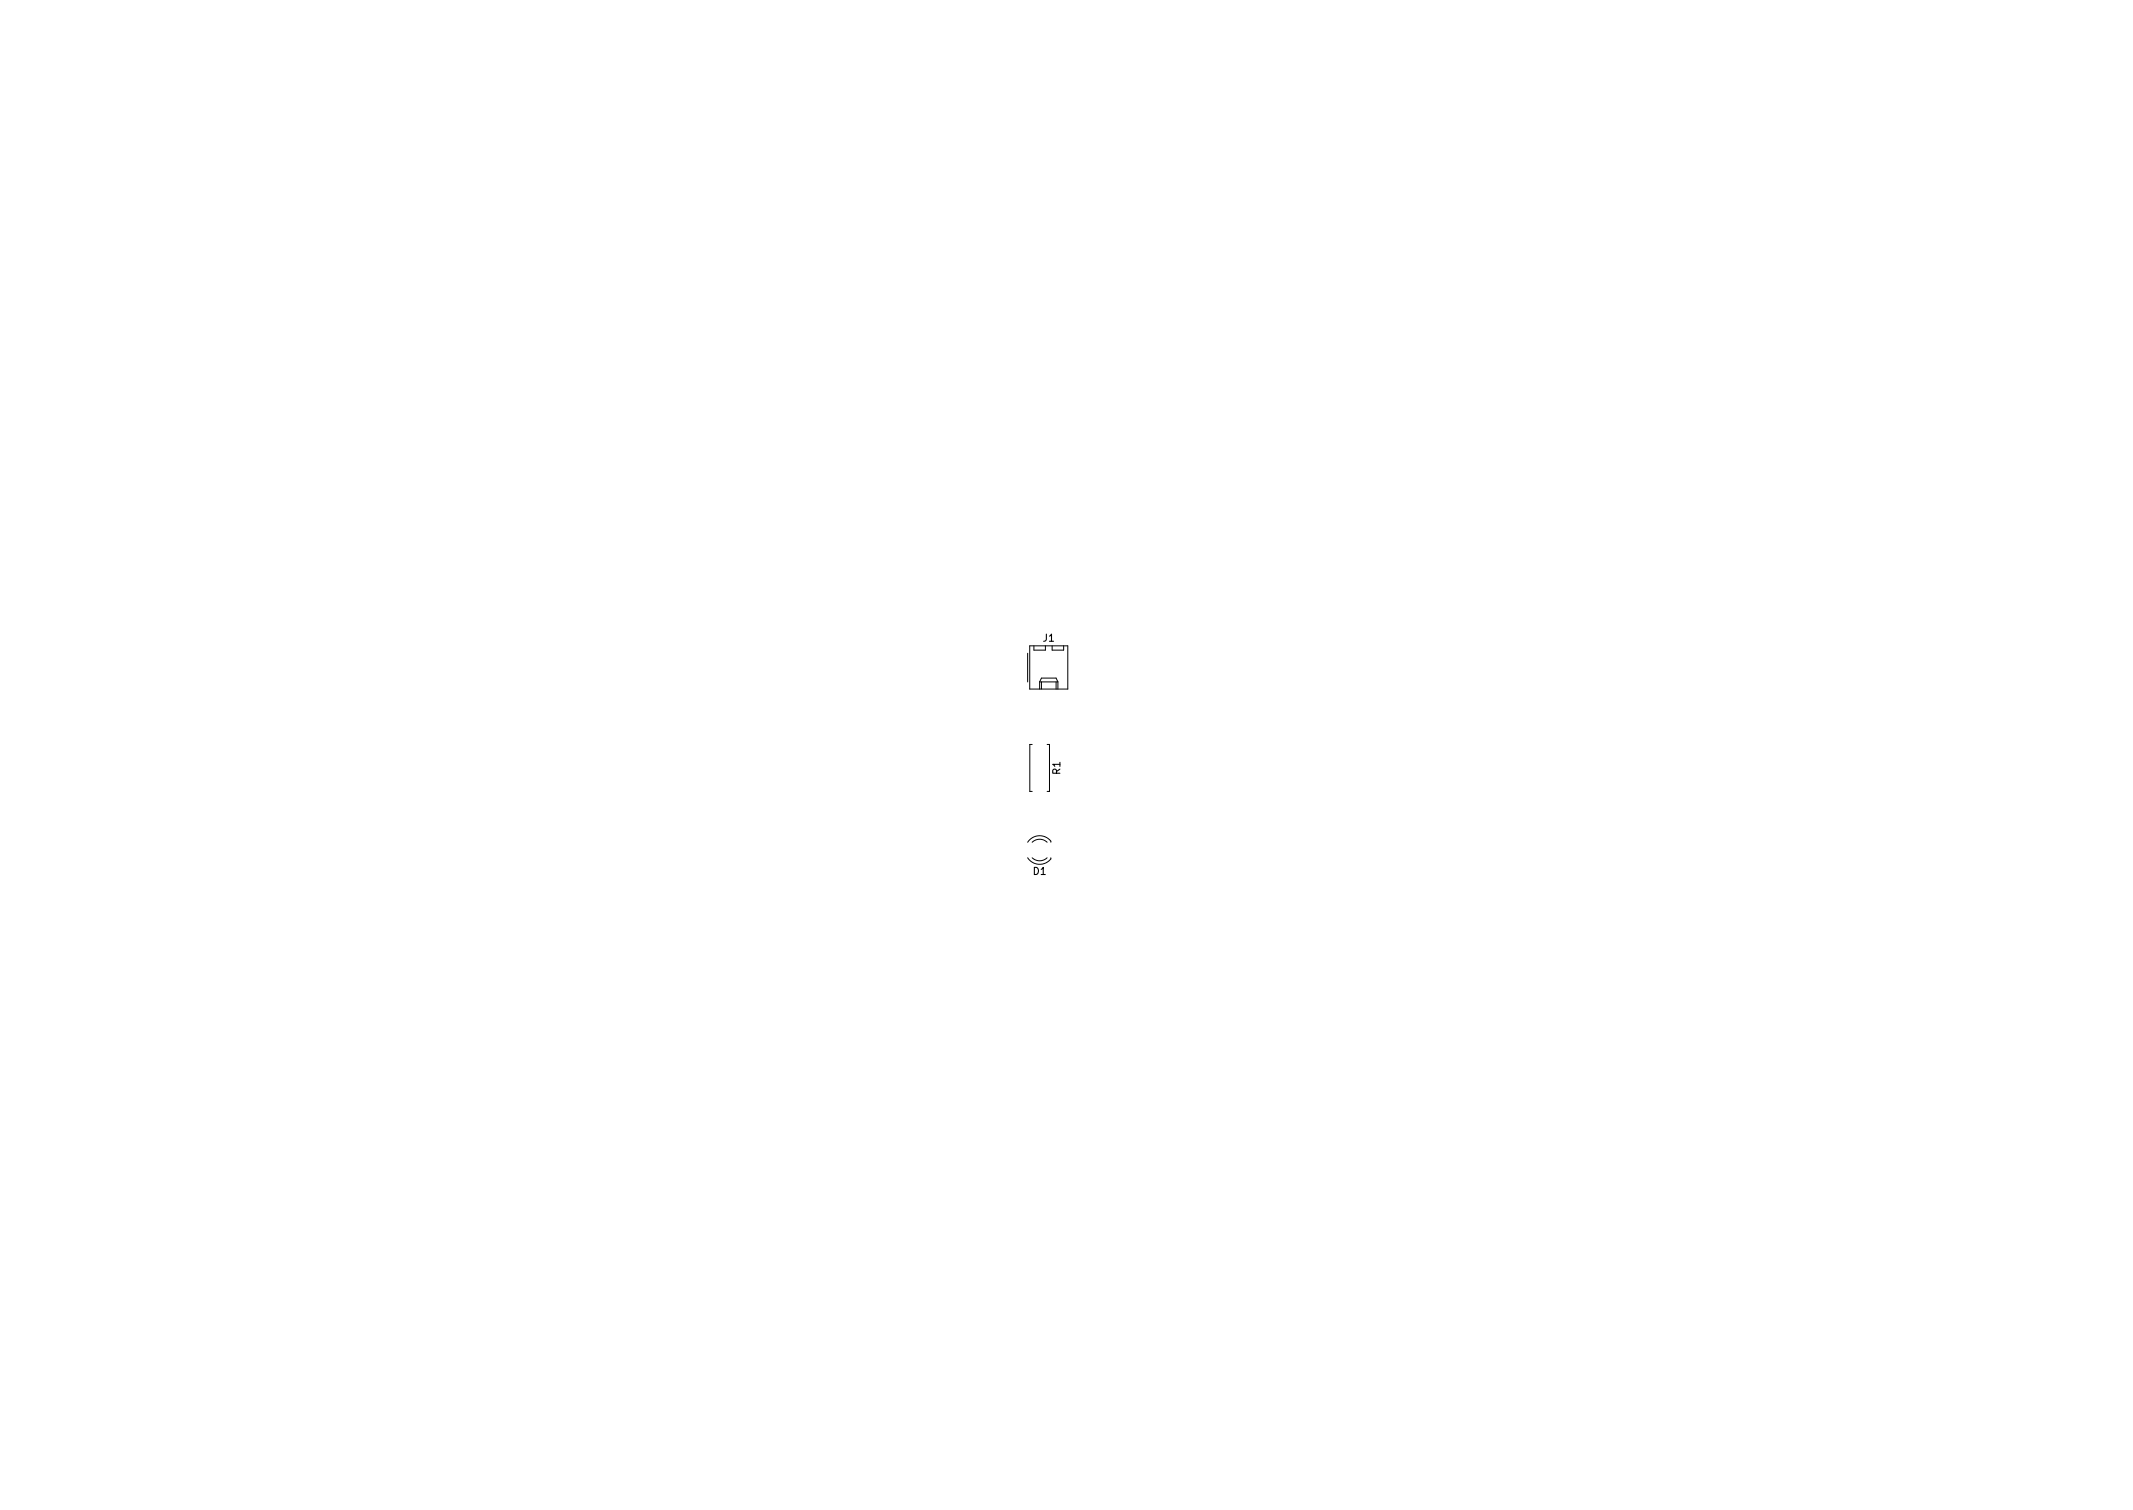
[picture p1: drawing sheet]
<svg xmlns="http://www.w3.org/2000/svg" width="297mm" height="210mm" viewBox="0 0 297 210" stroke-linecap="round" stroke-linejoin="round" font-family="sans-serif">
<defs><g id="words">
<g font-size="1.4">
<text x="145.3" y="89.3">J1</text>
<text x="147.6" y="107.8" transform="rotate(-90 147.6 107.8)">R1</text>
<text x="143.9" y="121.8">D1</text>
</g>
</g></defs>
<g fill="none" stroke="#000" stroke-width=".14">
<path d="M143.1 91v4M143.4 89.9h5.3v6h-5.3zM144 89.9v.6h1.6v-.6M144.8 94.9l.2-.5h2.1l.2 .5M144.8 94.9h2.5M144.8 94.9v1M145 94.9v1M146.5 89.9v.6h1.6v-.6M147.1 94.9v1M147.3 94.9v1M143.1 119.4a1.99 1.99 0 0 0 3.2 .2v-.2M143.7 119.4a1.5 1.5 0 0 0 2.1 0"/>
<path d="M143.7 103.7h-.3v6.5h.3M145.8 103.7h.4v6.5h-.4M145.8 117.3a1.5 1.5 0 0 0-2.1 0M146.3 117.3a1.44 1.44 0 0 0-1.1-.9 1.99 1.99 0 0 0-2.1 .9"/>
</g>
<use href="#words"/>
</svg>
